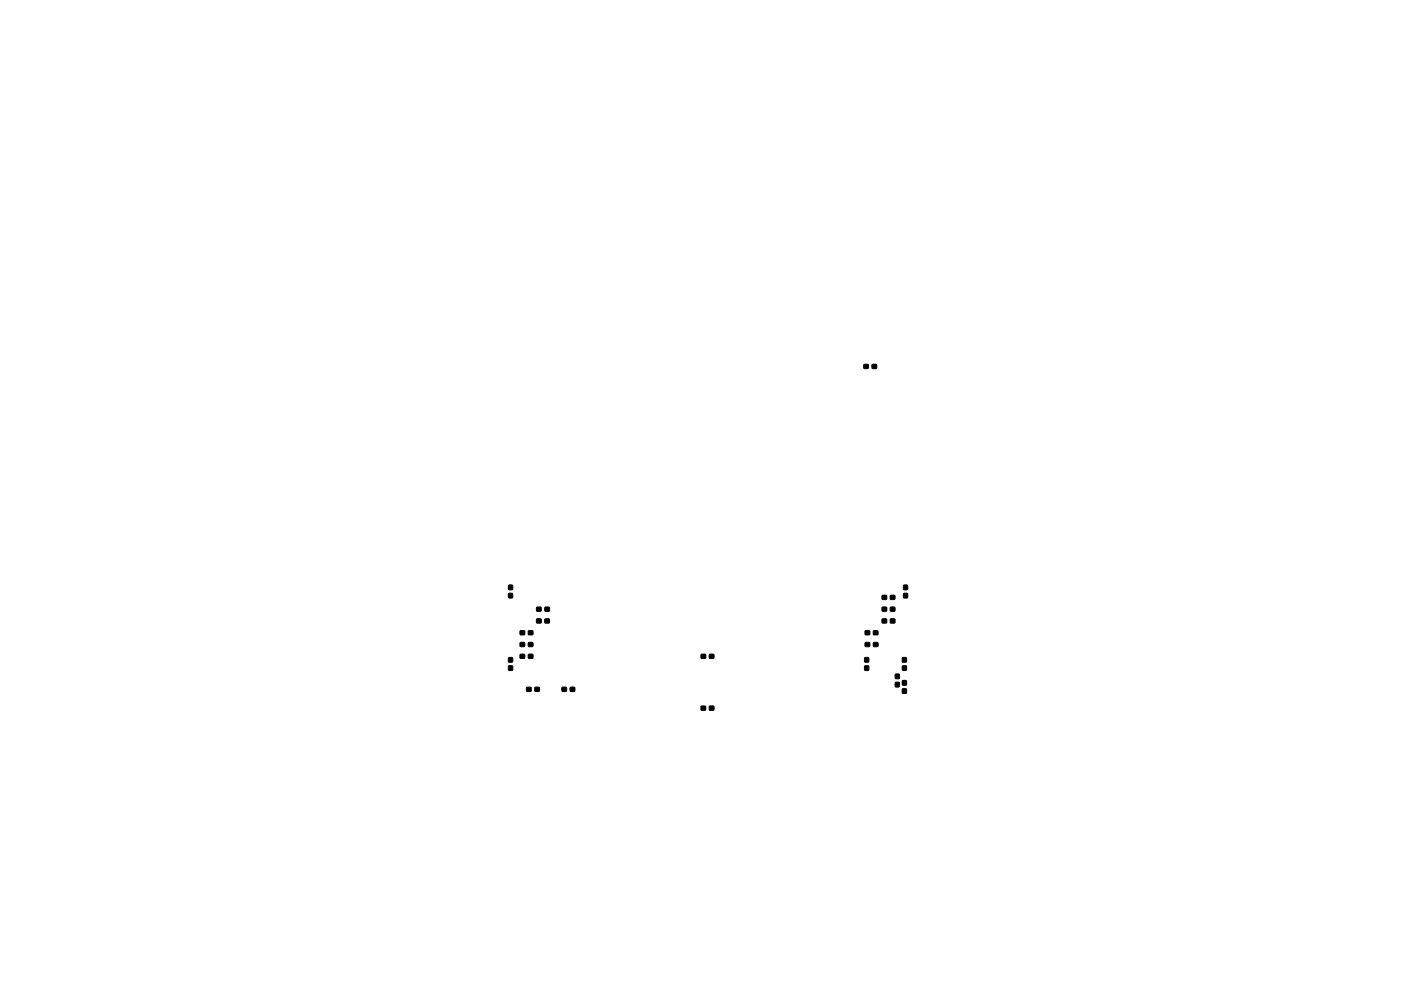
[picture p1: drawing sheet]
<svg xmlns="http://www.w3.org/2000/svg" width="297mm" height="210mm" viewBox="0 0 297 210" stroke-linecap="round" stroke-linejoin="round" font-family="sans-serif">
<g fill="#000" stroke="#000" stroke-width=".21">
<path d="M183.2 77.3h.9v.8l-.9 .1zM184.9 77.3h.9v.8l-.9 .1zM107.8 124.2h.9l-.1 .9h-.8zM107.8 125.9h.9l-.1 .9h-.8zM107.8 139.5l.9 .1-.1 .9-.8-.1zM110.3 138.8h.9v.8l-.9 .1zM110.3 136.3h.9v.8l-.9 .1zM110.3 133.8h.9v.8l-.9 .1zM112 138.8h.9l.1 .8-.9 .1zM112 136.3h.9l.1 .8-.9 .1zM112 133.8h.9l.1 .8-.9 .1zM113.8 131.3h.9v.8l-.9 .1z"/>
<path d="M113.8 128.8h.9v.8l-.9 .1zM115.5 131.3h.9l.1 .8-.9 .1zM115.5 128.8h.9l.1 .8-.9 .1zM148.7 138.8h.9v.8l-.9 .1zM150.4 138.8h.9v.8l-.9 .1zM183.3 139.5l.9 .1-.1 .9-.8-.1zM183.5 133.8h.8l.1 .8-.9 .1zM183.5 136.3h.8l.1 .8-.9 .1zM185.2 133.8h.9v.8l-.9 .1zM185.2 136.3h.9v.8l-.9 .1zM187 126.3h.9l.1 .8-.9 .1zM187 128.8h.9l.1 .8-.9 .1z"/>
<path d="M187 131.3h.9l.1 .8-.9 .1zM188.8 126.3h.9v.8l-.9 .1zM188.8 128.8h.9v.8l-.9 .1zM188.8 131.3h.9v.8l-.9 .1zM191.3 139.5l.9 .1-.1 .9-.8-.1zM191.6 124.2h.8v.9h-.8zM191.6 125.9h.8v.9h-.8zM107.8 141.3h.9l-.1 .9h-.8zM111.7 145.8h.9v.8l-.9 .1zM113.4 145.8h.9v.8l-.9 .1zM119.2 145.8h.9v.8l-.9 .1zM120.9 145.8h.9v.8l-.9 .1z"/>
<path d="M148.7 149.8h.9v.8l-.9 .1zM150.4 149.8h.9v.8l-.9 .1zM183.3 141.3h.9l-.1 .9h-.8zM189.8 144.8h.9l-.1 .9h-.8zM189.8 143l.9 .1-.1 .9-.8-.1zM191.3 141.3h.9l-.1 .9h-.8zM191.3 146.2h.9l-.1 .9h-.8zM191.3 144.4h.9l-.1 .9h-.8z"/>
</g>
</svg>
